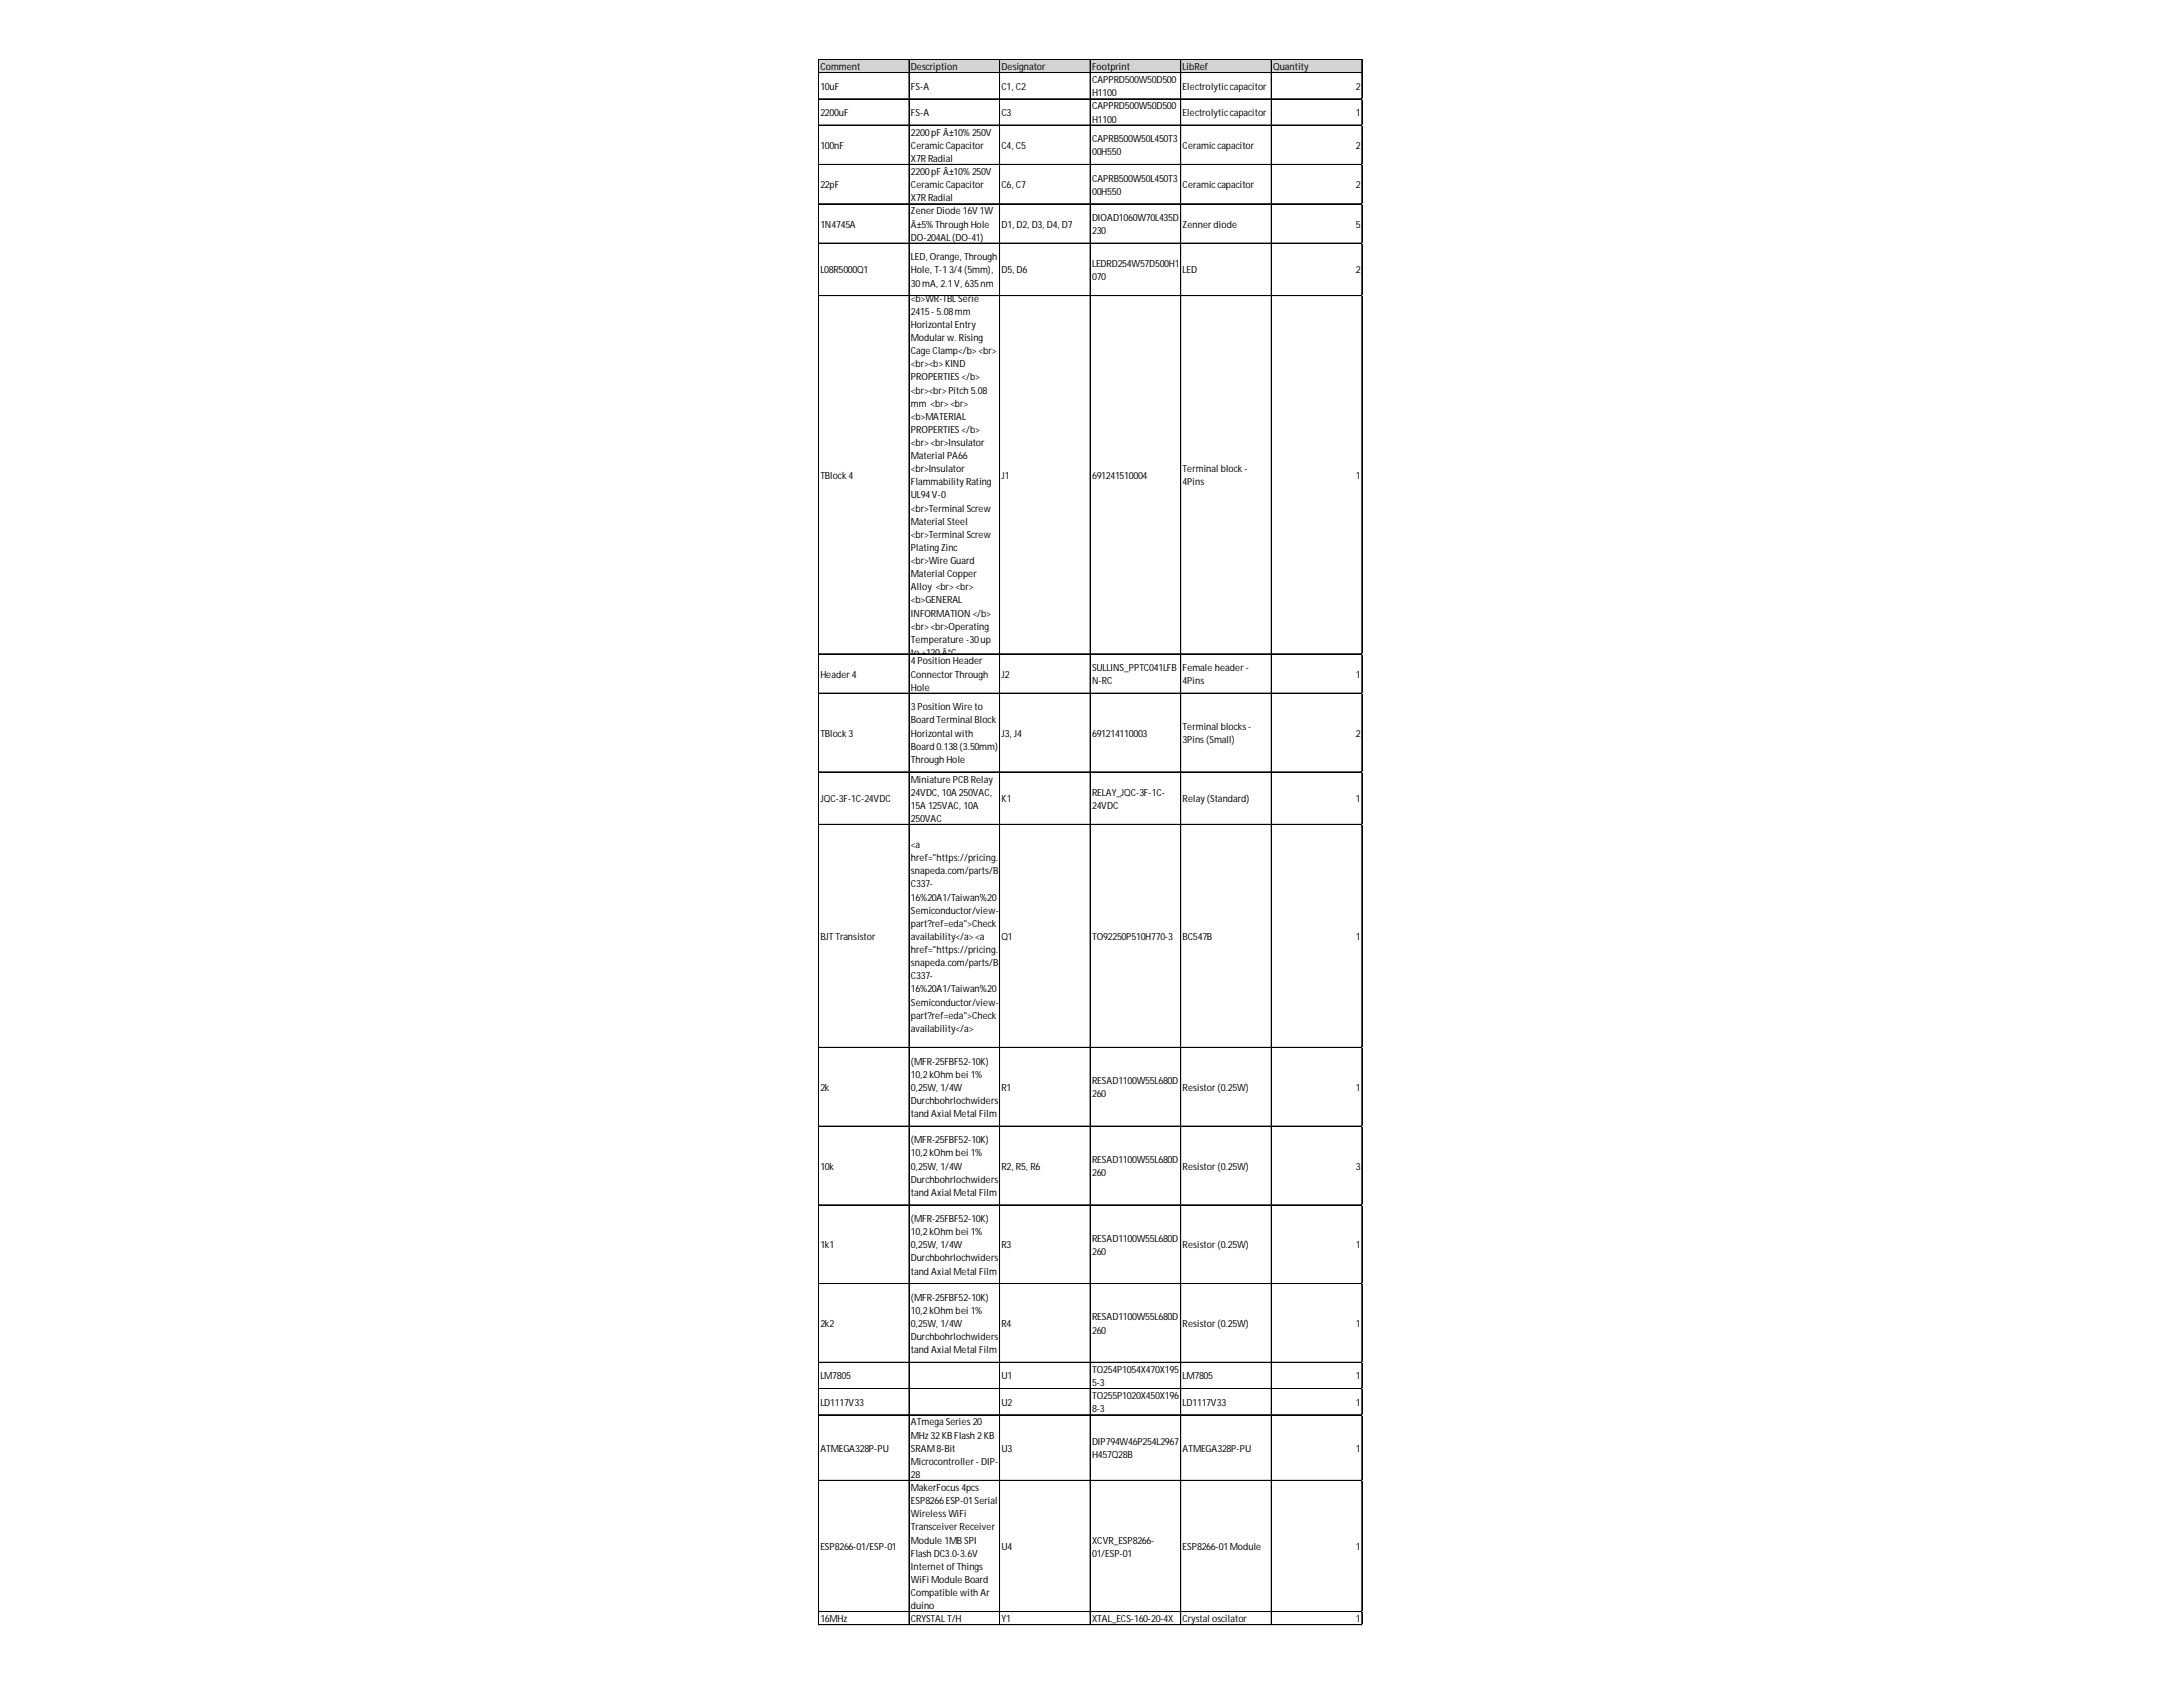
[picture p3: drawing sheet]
<svg xmlns="http://www.w3.org/2000/svg" width="279mm" height="216mm" viewBox="0 0 279 216" stroke-linecap="round" stroke-linejoin="round" font-family="sans-serif">
<defs><g id="words">
<g font-size="1.3">
<text x="105" y="9">Comment</text>
<text x="105" y="11.5">10uF</text>
<text x="116.6" y="9">Description</text>
<text x="116.6" y="11.5">FS-A</text>
<text x="128.2" y="9">Designator</text>
<text x="128.2" y="11.5">C1, C2</text>
<text x="139.8" y="9">Footprint</text>
<text x="139.8" y="10.7">CAPPRD500W50D500</text>
<text x="151.4" y="9">LibRef</text>
<text x="151.4" y="11.5">Electrolyticcapacitor</text>
<text x="163" y="9">Quantity</text>
<text x="173.5" y="11.5">2</text>
<text x="105" y="14.8">2200uF</text>
<text x="116.6" y="14.8">FS-A</text>
<text x="116.6" y="17.4">2200pF Â±10% 250V</text>
<text x="128.2" y="14.8">C3</text>
<text x="139.8" y="12.3">H1100</text>
<text x="139.8" y="14">CAPPRD500W50D500</text>
<text x="139.8" y="15.7">H1100</text>
<text x="151.4" y="14.8">Electrolyticcapacitor</text>
<text x="173.5" y="14.8">1</text>
<text x="105" y="19">100nF</text>
<text x="116.6" y="19">CeramicCapacitor</text>
<text x="116.6" y="20.7">X7R Radial</text>
<text x="116.6" y="22.4">2200pF Â±10% 250V</text>
<text x="128.2" y="19">C4, C5</text>
<text x="139.8" y="18.2">CAPRB500W50L450T3</text>
<text x="139.8" y="19.9">00H550</text>
<text x="139.8" y="23.2">CAPRB500W50L450T3</text>
<text x="151.4" y="19">Ceramiccapacitor</text>
<text x="173.5" y="19">2</text>
<text x="105" y="24.1">22pF</text>
<text x="105" y="29.1">1N4745A</text>
<text x="116.6" y="24.1">CeramicCapacitor</text>
<text x="116.6" y="25.8">X7R Radial</text>
<text x="116.6" y="27.4">Zener Diode 16V 1W</text>
<text x="116.6" y="29.1">Â±5% Through Hole</text>
<text x="128.2" y="24.1">C6, C7</text>
<text x="128.2" y="29.1">D1, D2, D3, D4, D7</text>
<text x="139.8" y="24.9">00H550</text>
<text x="139.8" y="28.3">DIOAD1060W70L435D</text>
<text x="139.8" y="30">230</text>
<text x="151.4" y="24.1">Ceramiccapacitor</text>
<text x="151.4" y="29.1">Zenner diode</text>
<text x="173.5" y="24.1">2</text>
<text x="173.5" y="29.1">5</text>
<text x="105" y="35">L08R5000Q1</text>
<text x="116.6" y="30.8">DO-204AL (DO-41)</text>
<text x="116.6" y="33.3">LED, Orange, Through</text>
<text x="116.6" y="35">Hole, T-13/4(5mm),</text>
<text x="128.2" y="35">D5, D6</text>
<text x="139.8" y="34.2">LEDRD254W57D500H1</text>
<text x="139.8" y="35.8">070</text>
<text x="151.4" y="35">LED</text>
<text x="173.5" y="35">2</text>
<text x="116.6" y="36.7">30mA, 2.1V, 635nm</text>
<text x="116.6" y="38.6">&lt;b&gt;WR-TBL Serie</text>
<text x="116.6" y="40.3">2415- 5.08mm</text>
<text x="116.6" y="42">Horizontal Entry</text>
<text x="116.6" y="43.6">Modular w. Rising</text>
<text x="116.6" y="45.3">Cage Clamp&lt;/b&gt; &lt;br&gt;</text>
<text x="116.6" y="47">&lt;br&gt;&lt;b&gt; KIND</text>
<text x="116.6" y="48.7">PROPERTIES &lt;/b&gt;</text>
<text x="116.6" y="50.4">&lt;br&gt;&lt;br&gt;Pitch 5.08</text>
<text x="116.6" y="52">mm &lt;br&gt;&lt;br&gt;</text>
<text x="116.6" y="53.7">&lt;b&gt;MATERIAL</text>
<text x="116.6" y="55.4">PROPERTIES &lt;/b&gt;</text>
<text x="116.6" y="57.1">&lt;br&gt;&lt;br&gt;Insulator</text>
<text x="116.6" y="58.8">Material PA66</text>
<text x="105" y="61.3">TBlock 4</text>
<text x="116.6" y="60.4">&lt;br&gt;Insulator</text>
<text x="116.6" y="62.1">Flammability Rating</text>
<text x="116.6" y="63.8">UL94V-0</text>
<text x="116.6" y="65.5">&lt;br&gt;Terminal Screw</text>
<text x="128.2" y="61.3">J1</text>
<text x="139.8" y="61.3">691241510004</text>
<text x="151.4" y="60.4">Terminal block -</text>
<text x="151.4" y="62.1">4Pins</text>
<text x="173.5" y="61.3">1</text>
<text x="116.6" y="67.2">Material Steel</text>
<text x="116.6" y="68.8">&lt;br&gt;Terminal Screw</text>
<text x="116.6" y="70.5">Plating Zinc</text>
<text x="116.6" y="72.2">&lt;br&gt;Wire Guard</text>
<text x="116.6" y="73.9">Material Copper</text>
<text x="116.6" y="75.5">Alloy &lt;br&gt;&lt;br&gt;</text>
<text x="116.6" y="77.2">&lt;b&gt;GENERAL</text>
<text x="116.6" y="78.9">INFORMATION &lt;/b&gt;</text>
<text x="116.6" y="80.6">&lt;br&gt;&lt;br&gt;Operating</text>
<text x="116.6" y="82.3">Temperature -30up</text>
<text x="116.6" y="83.9">to +120Â°C</text>
<text x="105" y="86.7">Header 4</text>
<text x="116.6" y="85">4Position Header</text>
<text x="116.6" y="86.7">Connector Through</text>
<text x="116.6" y="88.4">Hole</text>
<text x="128.2" y="86.7">J2</text>
<text x="139.8" y="85.9">SULLINS_PPTC041LFB</text>
<text x="139.8" y="87.6">N-RC</text>
<text x="151.4" y="85.9">Female header -</text>
<text x="151.4" y="87.6">4Pins</text>
<text x="173.5" y="86.7">1</text>
<text x="105" y="94.3">TBlock 3</text>
<text x="116.6" y="90.9">3Position Wire to</text>
<text x="116.6" y="92.6">Board Terminal Block</text>
<text x="116.6" y="94.3">Horizontal with</text>
<text x="116.6" y="95.9">Board 0.138(3.50mm)</text>
<text x="128.2" y="94.3">J3, J4</text>
<text x="139.8" y="94.3">691214110003</text>
<text x="151.4" y="93.4">Terminal blocks -</text>
<text x="151.4" y="95.1">3Pins (Small)</text>
<text x="173.5" y="94.3">2</text>
<text x="116.6" y="97.6">Through Hole</text>
<text x="116.6" y="100.1">Miniature PCB Relay</text>
<text x="116.6" y="101.8">24VDC, 10A 250VAC,</text>
<text x="139.8" y="101.8">RELAY_JQC-3F-1C-</text>
<text x="105" y="102.7">JQC-3F-1C-24VDC</text>
<text x="116.6" y="103.5">15A 125VAC, 10A</text>
<text x="116.6" y="105.2">250VAC</text>
<text x="128.2" y="102.7">K1</text>
<text x="139.8" y="103.5">24VDC</text>
<text x="151.4" y="102.7">Relay (Standard)</text>
<text x="173.5" y="102.7">1</text>
<text x="116.6" y="108.5">&lt;a</text>
<text x="116.6" y="110.2">href=&quot;https://pricing.</text>
<text x="116.6" y="111.9">snapeda.com/parts/B</text>
<text x="116.6" y="113.6">C337-</text>
<text x="116.6" y="115.3">16%20A1/Taiwan%20</text>
<text x="116.6" y="116.9">Semiconductor/view-</text>
<text x="116.6" y="118.6">part?ref=eda&quot;&gt;Check</text>
<text x="105" y="120.3">BJT Transistor</text>
<text x="116.6" y="120.3">availability&lt;/a&gt;&lt;a</text>
<text x="116.6" y="122">href=&quot;https://pricing.</text>
<text x="116.6" y="123.7">snapeda.com/parts/B</text>
<text x="116.6" y="125.3">C337-</text>
<text x="128.2" y="120.3">Q1</text>
<text x="139.8" y="120.3">TO92250P510H770-3</text>
<text x="151.4" y="120.3">BC547B</text>
<text x="173.5" y="120.3">1</text>
<text x="116.6" y="127">16%20A1/Taiwan%20</text>
<text x="116.6" y="128.7">Semiconductor/view-</text>
<text x="116.6" y="130.4">part?ref=eda&quot;&gt;Check</text>
<text x="116.6" y="132.1">availability&lt;/a&gt;</text>
<text x="116.6" y="136.2">(MFR-25FBF52-10K)</text>
<text x="116.6" y="137.9">10,2kOhm bei 1%</text>
<text x="105" y="139.6">2k</text>
<text x="116.6" y="139.6">0,25W, 1/4W</text>
<text x="116.6" y="141.3">Durchbohrlochwiders</text>
<text x="116.6" y="143">tand Axial Metal Film</text>
<text x="128.2" y="139.6">R1</text>
<text x="139.8" y="138.8">RESAD1100W55L680D</text>
<text x="139.8" y="140.4">260</text>
<text x="151.4" y="139.6">Resistor (0.25W)</text>
<text x="173.5" y="139.6">1</text>
<text x="105" y="149.7">10k</text>
<text x="116.6" y="146.3">(MFR-25FBF52-10K)</text>
<text x="116.6" y="148">10,2kOhm bei 1%</text>
<text x="116.6" y="149.7">0,25W, 1/4W</text>
<text x="128.2" y="149.7">R2, R5, R6</text>
<text x="139.8" y="148.8">RESAD1100W55L680D</text>
<text x="151.4" y="149.7">Resistor (0.25W)</text>
<text x="173.5" y="149.7">3</text>
<text x="116.6" y="151.4">Durchbohrlochwiders</text>
<text x="116.6" y="153">tand Axial Metal Film</text>
<text x="139.8" y="150.5">260</text>
<text x="105" y="159.8">1k1</text>
<text x="116.6" y="156.4">(MFR-25FBF52-10K)</text>
<text x="116.6" y="158.1">10,2kOhm bei 1%</text>
<text x="116.6" y="159.8">0,25W, 1/4W</text>
<text x="116.6" y="161.4">Durchbohrlochwiders</text>
<text x="128.2" y="159.8">R3</text>
<text x="139.8" y="158.9">RESAD1100W55L680D</text>
<text x="139.8" y="160.6">260</text>
<text x="151.4" y="159.8">Resistor (0.25W)</text>
<text x="173.5" y="159.8">1</text>
<text x="116.6" y="163.1">tand Axial Metal Film</text>
<text x="116.6" y="166.5">(MFR-25FBF52-10K)</text>
<text x="105" y="169.8">2k2</text>
<text x="116.6" y="168.2">10,2kOhm bei 1%</text>
<text x="116.6" y="169.8">0,25W, 1/4W</text>
<text x="116.6" y="171.5">Durchbohrlochwiders</text>
<text x="116.6" y="173.2">tand Axial Metal Film</text>
<text x="128.2" y="169.8">R4</text>
<text x="139.8" y="169">RESAD1100W55L680D</text>
<text x="139.8" y="170.7">260</text>
<text x="151.4" y="169.8">Resistor (0.25W)</text>
<text x="173.5" y="169.8">1</text>
<text x="105" y="176.5">LM7805</text>
<text x="105" y="179.9">LD1117V33</text>
<text x="128.2" y="176.5">U1</text>
<text x="128.2" y="179.9">U2</text>
<text x="139.8" y="175.7">TO254P1054X470X195</text>
<text x="139.8" y="177.4">5-3</text>
<text x="139.8" y="179.1">TO255P1020X450X196</text>
<text x="151.4" y="176.5">LM7805</text>
<text x="151.4" y="179.9">LD1117V33</text>
<text x="173.5" y="176.5">1</text>
<text x="173.5" y="179.9">1</text>
<text x="105" y="185.8">ATMEGA328P-PU</text>
<text x="116.6" y="182.4">ATmega Series 20</text>
<text x="116.6" y="184.1">MHz 32KB Flash 2KB</text>
<text x="116.6" y="185.8">SRAM8-Bit</text>
<text x="128.2" y="185.8">U3</text>
<text x="139.8" y="180.7">8-3</text>
<text x="139.8" y="184.9">DIP794W46P254L2967</text>
<text x="151.4" y="185.8">ATMEGA328P-PU</text>
<text x="173.5" y="185.8">1</text>
<text x="116.6" y="187.5">Microcontroller - DIP-</text>
<text x="116.6" y="189.1">28</text>
<text x="116.6" y="190.8">MakerFocus 4pcs</text>
<text x="139.8" y="186.6">H457Q28B</text>
<text x="116.6" y="192.5">ESP8266ESP-01Serial</text>
<text x="116.6" y="194.2">Wireless WiFi</text>
<text x="116.6" y="195.9">Transceiver Receiver</text>
<text x="116.6" y="197.5">Module 1MB SPI</text>
<text x="139.8" y="197.5">XCVR_ESP8266-</text>
<text x="105" y="198.4">ESP8266-01/ESP-01</text>
<text x="116.6" y="199.2">Flash DC3.0-3.6V</text>
<text x="116.6" y="200.9">Internet ofThings</text>
<text x="116.6" y="202.6">WiFi Module Board</text>
<text x="128.2" y="198.4">U4</text>
<text x="139.8" y="199.2">01/ESP-01</text>
<text x="151.4" y="198.4">ESP8266-01Module</text>
<text x="173.5" y="198.4">1</text>
<text x="105" y="207.6">16MHz</text>
<text x="116.6" y="204.3">Compatible with Ar</text>
<text x="116.6" y="205.9">duino</text>
<text x="116.6" y="207.6">CRYSTAL T/H</text>
<text x="128.2" y="207.6">Y1</text>
<text x="139.8" y="207.6">XTAL_ECS-160-20-4X</text>
<text x="151.4" y="207.6">Crystal oscilator</text>
<text x="173.5" y="207.6">1</text>
</g>
</g></defs>
<path d="M104.8 7.6h69.6v1.8h-69.6z" fill="#d3d3d3"/>
<g fill="none" stroke="#000" stroke-width=".13">
<path d="M104.7 7.6v200.4M104.8 7.6v200.4M104.8 7.6h69.6M104.8 9.3h69.6M104.8 12.6h69.6M104.8 12.7h69.6M104.8 16h69.6M116.3 7.7v200.3M116.4 7.7v200.3M127.9 7.7v200.3M128 7.7v200.3M139.5 7.7v200.3"/>
<path d="M139.6 7.7v200.3M151.1 7.7v200.3M151.2 7.7v200.3M162.7 7.7v200.3M174.3 7.7v200.3M104.8 21h69.6M104.8 21.1h69.6M104.8 26.1h69.6M104.8 31.1h69.6M104.8 31.2h69.6M104.8 37.8h69.6M104.8 37.9h69.6"/>
<path d="M104.8 83.7h69.6M104.8 88.7h69.6M104.8 98.8h69.6M104.8 105.5h69.6M104.8 134h69.6M104.8 134.1h69.6M104.8 144.1h69.6M104.8 144.2h69.6M104.8 154.2h69.6M104.8 164.3h69.6M104.8 174.3h69.6M104.8 174.4h69.6"/>
<path d="M104.8 177.7h69.6M104.8 181.1h69.6M104.8 189.5h69.6M104.8 206.2h69.6M104.8 206.3h69.6M104.8 207.9h69.6M104.8 208h69.6"/>
</g>
<path d="M104.7 208v.1" fill="none" stroke="#d4d4d4" stroke-width=".13"/>
<path d="M104.7 208l.1 .1z" fill="#d4d4d4"/>
<path d="M116.3 208v.1" fill="none" stroke="#d4d4d4" stroke-width=".13"/>
<path d="M116.3 208l.1 .1z" fill="#d4d4d4"/>
<path d="M127.9 208v.1" fill="none" stroke="#d4d4d4" stroke-width=".13"/>
<path d="M127.9 208l.1 .1z" fill="#d4d4d4"/>
<path d="M139.5 208v.1" fill="none" stroke="#d4d4d4" stroke-width=".13"/>
<path d="M139.5 208l.1 .1z" fill="#d4d4d4"/>
<path d="M151.1 208v.1" fill="none" stroke="#d4d4d4" stroke-width=".13"/>
<path d="M151.1 208l.1 .1z" fill="#d4d4d4"/>
<path d="M162.7 208v.1" fill="none" stroke="#d4d4d4" stroke-width=".13"/>
<path d="M162.7 208l.1 .1z" fill="#d4d4d4"/>
<path d="M174.3 208v.1" fill="none" stroke="#d4d4d4" stroke-width=".13"/>
<path d="M174.3 208l.1 .1z" fill="#d4d4d4"/>
<path d="M174.4 12.6h.1" fill="none" stroke="#d4d4d4" stroke-width=".13"/>
<path d="M174.4 12.6v.1z" fill="#d4d4d4"/>
<path d="M174.4 16h.1" fill="none" stroke="#d4d4d4" stroke-width=".13"/>
<path d="M174.4 16v.1z" fill="#d4d4d4"/>
<path d="M174.4 21h.1" fill="none" stroke="#d4d4d4" stroke-width=".13"/>
<path d="M174.4 21v.1z" fill="#d4d4d4"/>
<path d="M174.4 26.1h.1" fill="none" stroke="#d4d4d4" stroke-width=".13"/>
<path d="M174.4 26.1v.1z" fill="#d4d4d4"/>
<path d="M174.4 31.1h.1" fill="none" stroke="#d4d4d4" stroke-width=".13"/>
<path d="M174.4 31.1v.1z" fill="#d4d4d4"/>
<path d="M174.4 37.8h.1" fill="none" stroke="#d4d4d4" stroke-width=".13"/>
<path d="M174.4 37.8v.1z" fill="#d4d4d4"/>
<path d="M174.4 83.7h.1" fill="none" stroke="#d4d4d4" stroke-width=".13"/>
<path d="M174.4 83.7v.1z" fill="#d4d4d4"/>
<path d="M174.4 88.7h.1" fill="none" stroke="#d4d4d4" stroke-width=".13"/>
<path d="M174.4 88.7v.1z" fill="#d4d4d4"/>
<path d="M174.4 98.8h.1" fill="none" stroke="#d4d4d4" stroke-width=".13"/>
<path d="M174.4 98.8v.1z" fill="#d4d4d4"/>
<path d="M174.4 105.5h.1" fill="none" stroke="#d4d4d4" stroke-width=".13"/>
<path d="M174.4 105.5v.1z" fill="#d4d4d4"/>
<path d="M174.4 134h.1" fill="none" stroke="#d4d4d4" stroke-width=".13"/>
<path d="M174.4 134v.1z" fill="#d4d4d4"/>
<path d="M174.4 144.1h.1" fill="none" stroke="#d4d4d4" stroke-width=".13"/>
<path d="M174.4 144.1v.1z" fill="#d4d4d4"/>
<path d="M174.4 154.2h.1" fill="none" stroke="#d4d4d4" stroke-width=".13"/>
<path d="M174.4 154.2v.1z" fill="#d4d4d4"/>
<path d="M174.4 164.3h.1" fill="none" stroke="#d4d4d4" stroke-width=".13"/>
<path d="M174.4 174.3h.1" fill="none" stroke="#d4d4d4" stroke-width=".13"/>
<path d="M174.4 174.3v.1z" fill="#d4d4d4"/>
<path d="M174.4 177.7h.1" fill="none" stroke="#d4d4d4" stroke-width=".13"/>
<path d="M174.4 177.7v.1z" fill="#d4d4d4"/>
<path d="M174.4 181.1h.1" fill="none" stroke="#d4d4d4" stroke-width=".13"/>
<path d="M174.4 189.5h.1" fill="none" stroke="#d4d4d4" stroke-width=".13"/>
<path d="M174.4 206.2h.1" fill="none" stroke="#d4d4d4" stroke-width=".13"/>
<path d="M174.4 206.2v.1z" fill="#d4d4d4"/>
<path d="M174.4 207.9h.1" fill="none" stroke="#d4d4d4" stroke-width=".13"/>
<path d="M174.4 207.9v.1z" fill="#d4d4d4"/>
<use href="#words"/>
</svg>
